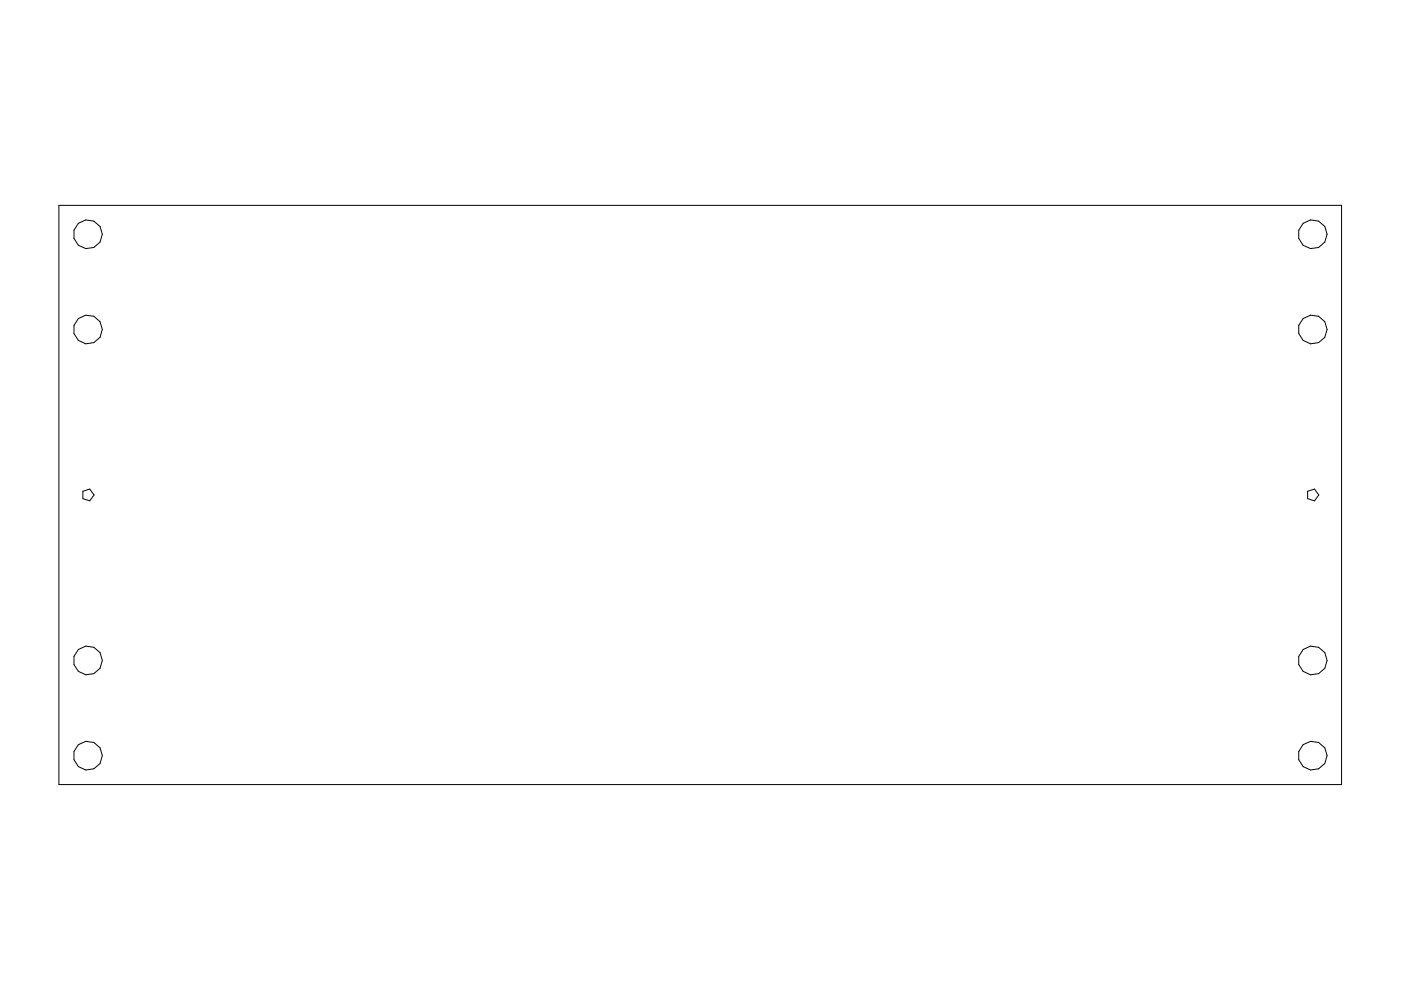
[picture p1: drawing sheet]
<svg xmlns="http://www.w3.org/2000/svg" width="297mm" height="210mm" viewBox="0 0 297 210" stroke-linecap="round" stroke-linejoin="round" font-family="sans-serif">
<g fill="none" stroke="#000" stroke-width=".21">
<path d="M12.5 43.5h271.9v122.8h-271.9zM17.6 104.2l1.4-.5 .9 1.2-.9 1.3-1.4-.5zM277.2 104.2l1.5-.5 .9 1.2-.9 1.3-1.5-.5z"/>
<circle cx="18.6" cy="49.7" r="3.1"/>
<circle cx="278.3" cy="49.7" r="3.1"/>
<circle cx="18.6" cy="69.9" r="3.1"/>
<circle cx="278.3" cy="69.9" r="3.1"/>
<circle cx="18.6" cy="140" r="3.1"/>
<circle cx="278.3" cy="140" r="3.1"/>
<circle cx="18.6" cy="160.2" r="3.1"/>
<circle cx="278.3" cy="160.2" r="3.1"/>
</g>
</svg>
